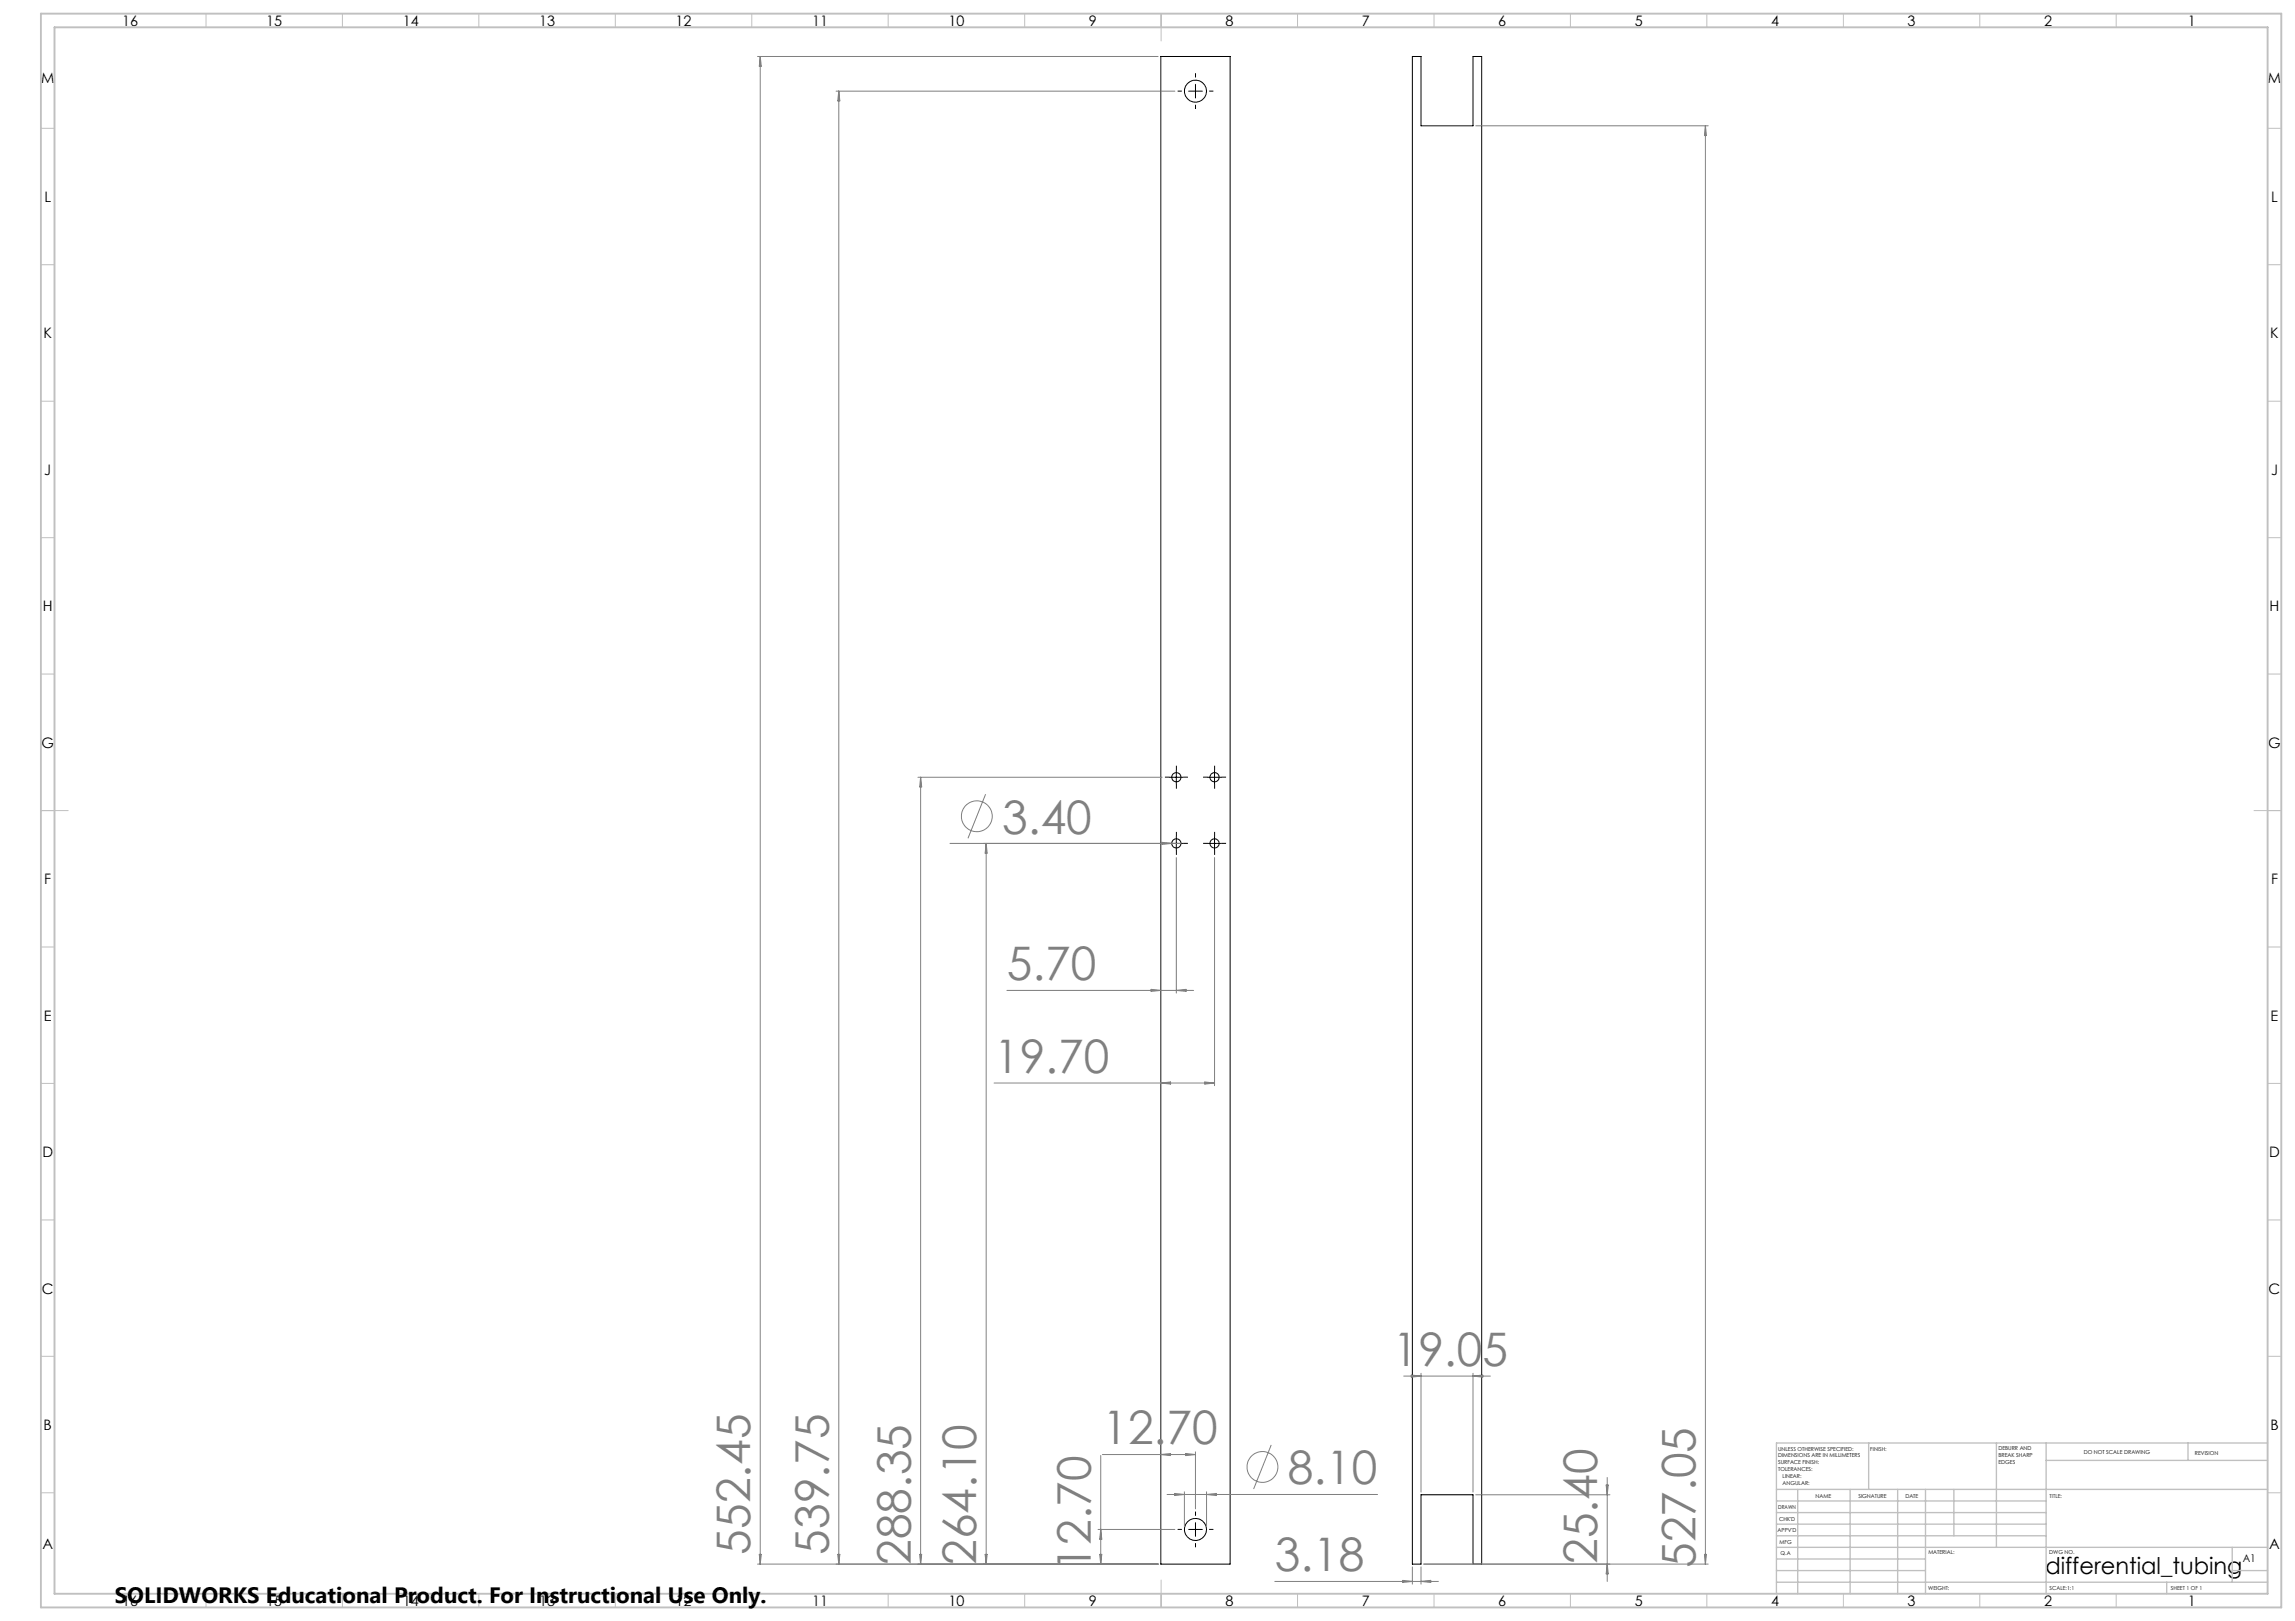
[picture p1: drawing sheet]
<svg xmlns="http://www.w3.org/2000/svg" width="841mm" height="594mm" viewBox="0 0 841 594" stroke-linecap="round" stroke-linejoin="round" font-family="sans-serif">
<defs><g id="words">
<g font-size="16.9" fill="#808080">
<text x="367.3" y="305.5">3.40</text>
<text x="369" y="359.2">5.70</text>
<text x="364.3" y="393.2">19.70</text>
<text x="510.4" y="500.6">19.05</text>
<text x="404" y="529.3">12.70</text>
<text x="472" y="544">8.10</text>
<text x="274.9" y="569.6" transform="rotate(-90 274.9 569.6)">552.45</text>
<text x="303.7" y="569.6" transform="rotate(-90 303.7 569.6)">539.75</text>
<text x="333.7" y="573.4" transform="rotate(-90 333.7 573.4)">288.35</text>
<text x="357.7" y="573.4" transform="rotate(-90 357.7 573.4)">264.10</text>
<text x="399.7" y="575.5" transform="rotate(-90 399.7 575.5)">12.70</text>
<text x="467.2" y="575.8">3.18</text>
<text x="585.3" y="573" transform="rotate(-90 585.3 573)">25.40</text>
<text x="621.3" y="574.6" transform="rotate(-90 621.3 574.6)">527.05</text>
</g>
<text font-size="8.5" x="749.5" y="576.7">differential_tubing</text>
<text font-size="8.2" x="42.1" y="587.3">SOLIDWORKS Educational Product. For Instructional Use Only.</text>
<g font-size="5.3">
<text x="44.8" y="9.5">16</text>
<text x="97.6" y="9.5">15</text>
<text x="147.6" y="9.5">14</text>
<text x="197.6" y="9.5">13</text>
<text x="247.6" y="9.5">12</text>
<text x="297.6" y="9.5">11</text>
<text x="347.6" y="9.5">10</text>
<text x="399" y="9.5">9</text>
<text x="449" y="9.5">8</text>
<text x="499" y="9.5">7</text>
<text x="549" y="9.5">6</text>
<text x="599" y="9.5">5</text>
<text x="649" y="9.5">4</text>
<text x="699" y="9.5">3</text>
<text x="749" y="9.5">2</text>
<text x="801.8" y="9.5">1</text>
<text x="15.1" y="30.5">M</text>
<text x="831.1" y="30.5">M</text>
<text x="16.3" y="74">L</text>
<text x="832.3" y="74">L</text>
<text x="15.9" y="124">K</text>
<text x="831.9" y="124">K</text>
<text x="16.2" y="174">J</text>
<text x="832.2" y="174">J</text>
<text x="15.7" y="224">H</text>
<text x="831.7" y="224">H</text>
<text x="15.2" y="274">G</text>
<text x="831.2" y="274">G</text>
<text x="16.2" y="324">F</text>
<text x="832.2" y="324">F</text>
<text x="16.1" y="374">E</text>
<text x="832.1" y="374">E</text>
<text x="15.5" y="424">D</text>
<text x="831.5" y="424">D</text>
<text x="15.4" y="474">C</text>
<text x="831.4" y="474">C</text>
<text x="16" y="524">B</text>
<text x="832" y="524">B</text>
<text x="15.5" y="567.5">A</text>
<text x="831.5" y="567.5">A</text>
<text x="44.8" y="588.5">16</text>
<text x="97.6" y="588.5">15</text>
<text x="147.6" y="588.5">14</text>
<text x="197.6" y="588.5">13</text>
<text x="247.6" y="588.5">12</text>
<text x="297.6" y="588.5">11</text>
<text x="347.6" y="588.5">10</text>
<text x="399" y="588.5">9</text>
<text x="449" y="588.5">8</text>
<text x="499" y="588.5">7</text>
<text x="549" y="588.5">6</text>
<text x="599" y="588.5">5</text>
<text x="649" y="588.5">4</text>
<text x="699" y="588.5">3</text>
<text x="749" y="588.5">2</text>
<text x="801.8" y="588.5">1</text>
</g>
<text font-size="3.9" x="821.9" y="572.5">A1</text>
<g font-size="2">
<text x="651.6" y="531.6">UNLESS OTHERWISE SPECIFIED:</text>
<text x="685.4" y="531.6">FINISH:</text>
<text x="732.3" y="531.5">DEBURR AND</text>
<text x="732.3" y="534">BREAK SHARP</text>
<text x="763.6" y="533">DO NOT SCALE DRAWING</text>
<text x="804.3" y="533.2">REVISION</text>
<text x="651.6" y="534.1">DIMENSIONS ARE IN MILLIMETERS</text>
<text x="651.6" y="536.6">SURFACE FINISH:</text>
<text x="651.6" y="539.1">TOLERANCES:</text>
<text x="732.3" y="536.5">EDGES</text>
<text x="653.2" y="541.6">LINEAR:</text>
<text x="653.2" y="544.1">ANGULAR:</text>
<text x="665.3" y="549">NAME</text>
<text x="681" y="548.9">SIGNATURE</text>
<text x="698.2" y="548.9">DATE</text>
<text x="751.1" y="548.9">TITLE:</text>
<text x="651.6" y="553.1">DRAWN</text>
<text x="651.9" y="557.3">CHK'D</text>
<text x="651.4" y="561.4">APPV'D</text>
<text x="652.1" y="565.8">MFG</text>
<text x="652.5" y="570">Q.A</text>
<text x="706.6" y="569.5">MATERIAL:</text>
<text x="751" y="569.5">DWG NO.</text>
<text x="706.6" y="582.5">WEIGHT:</text>
<text x="751.1" y="582.6">SCALE:1:1</text>
<text x="795.5" y="582.6">SHEET 1 OF 1</text>
</g>
</g></defs>
<g fill="none" stroke="#000" stroke-width=".37">
<path d="M425.4 20.7h25.4v552.5h-25.4zM435.6 33.4h5M438.1 30.9v5M517.6 20.7h3.1v25.4h19.1v-25.4h3.2v552.5h-3.2v-25.4h-19.1v25.4h-3.1zM428.6 284.8h5M431.1 282.3v5M442.6 284.8h5M445.1 282.3v5M428.6 309.1h5M431.1 306.6v5M442.6 309.1h5M445.1 306.6v5"/>
<path d="M438.1 557.9v5.1M435.6 560.5h5"/>
<circle cx="438.1" cy="33.4" r="4.1"/>
<circle cx="431.1" cy="284.8" r="1.71"/>
<circle cx="445.1" cy="284.8" r="1.7"/>
<circle cx="431.1" cy="309" r="1.7"/>
<circle cx="445.1" cy="309.1" r="1.69"/>
<circle cx="438.1" cy="560.5" r="4.1"/>
</g>
<g fill="none" stroke="#808080" stroke-width=".37">
<path d="M277.6 20.7h146.8M278.6 20.7v552.5M278.6 20.7l.4 3.6h-.8zM306.4 33.4h124.1M307.4 33.4v539.8M307.4 33.4l.4 3.6h-.8zM540.8 46.1h85.2M624.9 46.1v527.1M624.9 46.1l.4 3.6h-.7zM336.4 284.8h89.5M337.4 284.8v288.4M337.4 284.8l.3 3.6h-.7z"/>
<path d="M361.2 291l-6.5 16.2M348.1 309.1h84.7M361.4 309.1v264.1M361.4 309.1l.3 3.5h-.7zM425.8 308.7l3.6 .4-3.6 .3zM431.1 314.2v49.7M445.1 314.2v83.7M369 362.9h68.4M421.8 362.5l3.6 .4-3.6 .4zM431.1 362.9l3.5-.4v.8zM364.3 396.9h80.8M425.4 396.9l3.5-.4v.8z"/>
<path d="M441.5 396.5l3.6 .4-3.6 .4zM514.4 504.3h31.7M517.2 503.9l3.5 .4-3.5 .3zM520.7 503.2v43.6M539.8 503.2v43.6M539.8 504.3l3.5-.4v.7zM403.4 533.4v39.8M404 533h34.1M425.4 533l3.5-.4v.8zM434.5 532.6l3.6 .4-3.6 .4zM438.1 532v20.9M465.8 529.5l-6.4 16.1"/>
<path d="M427.7 547.6h77.1M430.5 547.3l3.5 .3-3.5 .4zM434 546.7v12.8M442.1 546.7v12.8M442.1 547.6l3.6-.3v.7zM540.8 547.8h49.2M588.6 544.2h.8l-.4 3.6zM589 541.4v38.1M277.6 573.2h146.8M278.2 569.6h.8l-.4 3.6zM307 569.6h.8l-.4 3.6zM337 569.6h.7l-.3 3.6z"/>
<path d="M361 569.6h.7l-.3 3.6zM402.4 560.5h28.1M403 569.6h.8l-.4 3.6zM403.4 560.5l.4 3.5h-.8zM467.1 579.5h60M514 579.1l3.6 .4-3.6 .4zM517.6 574.2v6.3M520.7 574.2v6.3M520.7 579.5l3.6-.4v.8zM521.7 573.2h104.3M589 573.2l.4 3.5h-.8zM624.6 569.6h.7l-.4 3.6z"/>
<circle cx="358" cy="299.1" r="5.7"/>
<circle cx="462.6" cy="537.6" r="5.7"/>
</g>
<g fill="none" stroke="#000" stroke-width=".37" stroke-dasharray="15.2 1.3 1.3 1.3" stroke-linecap="butt">
<path d="M433.1 33.4h-1.6M438.1 28.4v-1.6M438.1 38.4v1.5M443.1 33.4h1.5M428.6 284.8h-1.7M431.1 282.3v-1.7M431.1 287.3v1.7M433.6 284.8h1.7M442.6 284.8h-1.7M445.1 282.3v-1.7M445.1 287.3v1.7M447.6 284.8h1.7"/>
<path d="M428.6 309h-1.7M431.1 306.5v-1.7M431.1 311.5v1.7M433.6 309h1.7M442.6 309h-1.7M445.1 306.5v-1.7M445.1 311.5v1.7M447.6 309h1.7M438.1 555.4v-1.5M433.1 560.4h-1.6M438.1 565.4v1.6M443.1 560.4h1.5"/>
</g>
<g fill="none" stroke="#c0c0c0" stroke-width=".37">
<path d="M75.5 5v5M125.5 5v5M175.5 5v5M225.5 5v5M275.5 5v5M325.5 5v5M375.5 5v5M425.5 5v10M475.5 5v5M525.5 5v5M575.5 5v5M625.5 5v5"/>
<path d="M675.5 5v5M725.5 5v5M775.5 5v5M15 47h5M831 47h5M15 97h5M831 97h5M15 147h5M831 147h5M15 197h5M831 197h5M15 247h5"/>
<path d="M831 247h5M15 297h10M826 297h10M15 347h5M831 347h5M15 397h5M831 397h5M15 447h5M831 447h5M15 497h5M831 497h5M15 547h5"/>
<path d="M831 547h5M425.5 579v10M75.5 584v5M125.5 584v5M175.5 584v5M225.5 584v5M275.5 584v5M325.5 584v5M375.5 584v5M475.5 584v5M525.5 584v5M575.5 584v5"/>
<path d="M625.5 584v5M675.5 584v5M725.5 584v5M775.5 584v5"/>
</g>
<g fill="none" stroke="#c0c0c0" stroke-width=".5">
<path d="M684.8 528.8v17M731.6 528.8v38.2M749.8 528.8v55.2M749.8 535.2h81.2M801.8 528.8v6.4M831 528.8h-180v55.2M651 545.8h180M651 558.5h98.8M651 554.3h98.8M651 550h98.8M658.8 545.8v38.2M678 545.8v38.2"/>
<path d="M695.4 545.8v38.2M705.6 545.8v38.2M716 545.8v17M651 579.8h180M651 562.8h98.8M651 575.5h54.6M651 571.3h54.6M651 567h180M794 579.8v4.2M818 575.5h13M818 567v12.8"/>
</g>
<path d="M15 5h821v584h-821zM20 10h811v574h-811z" fill="none" stroke="#c0c0c0" stroke-width=".7"/>
<use href="#words"/>
</svg>
